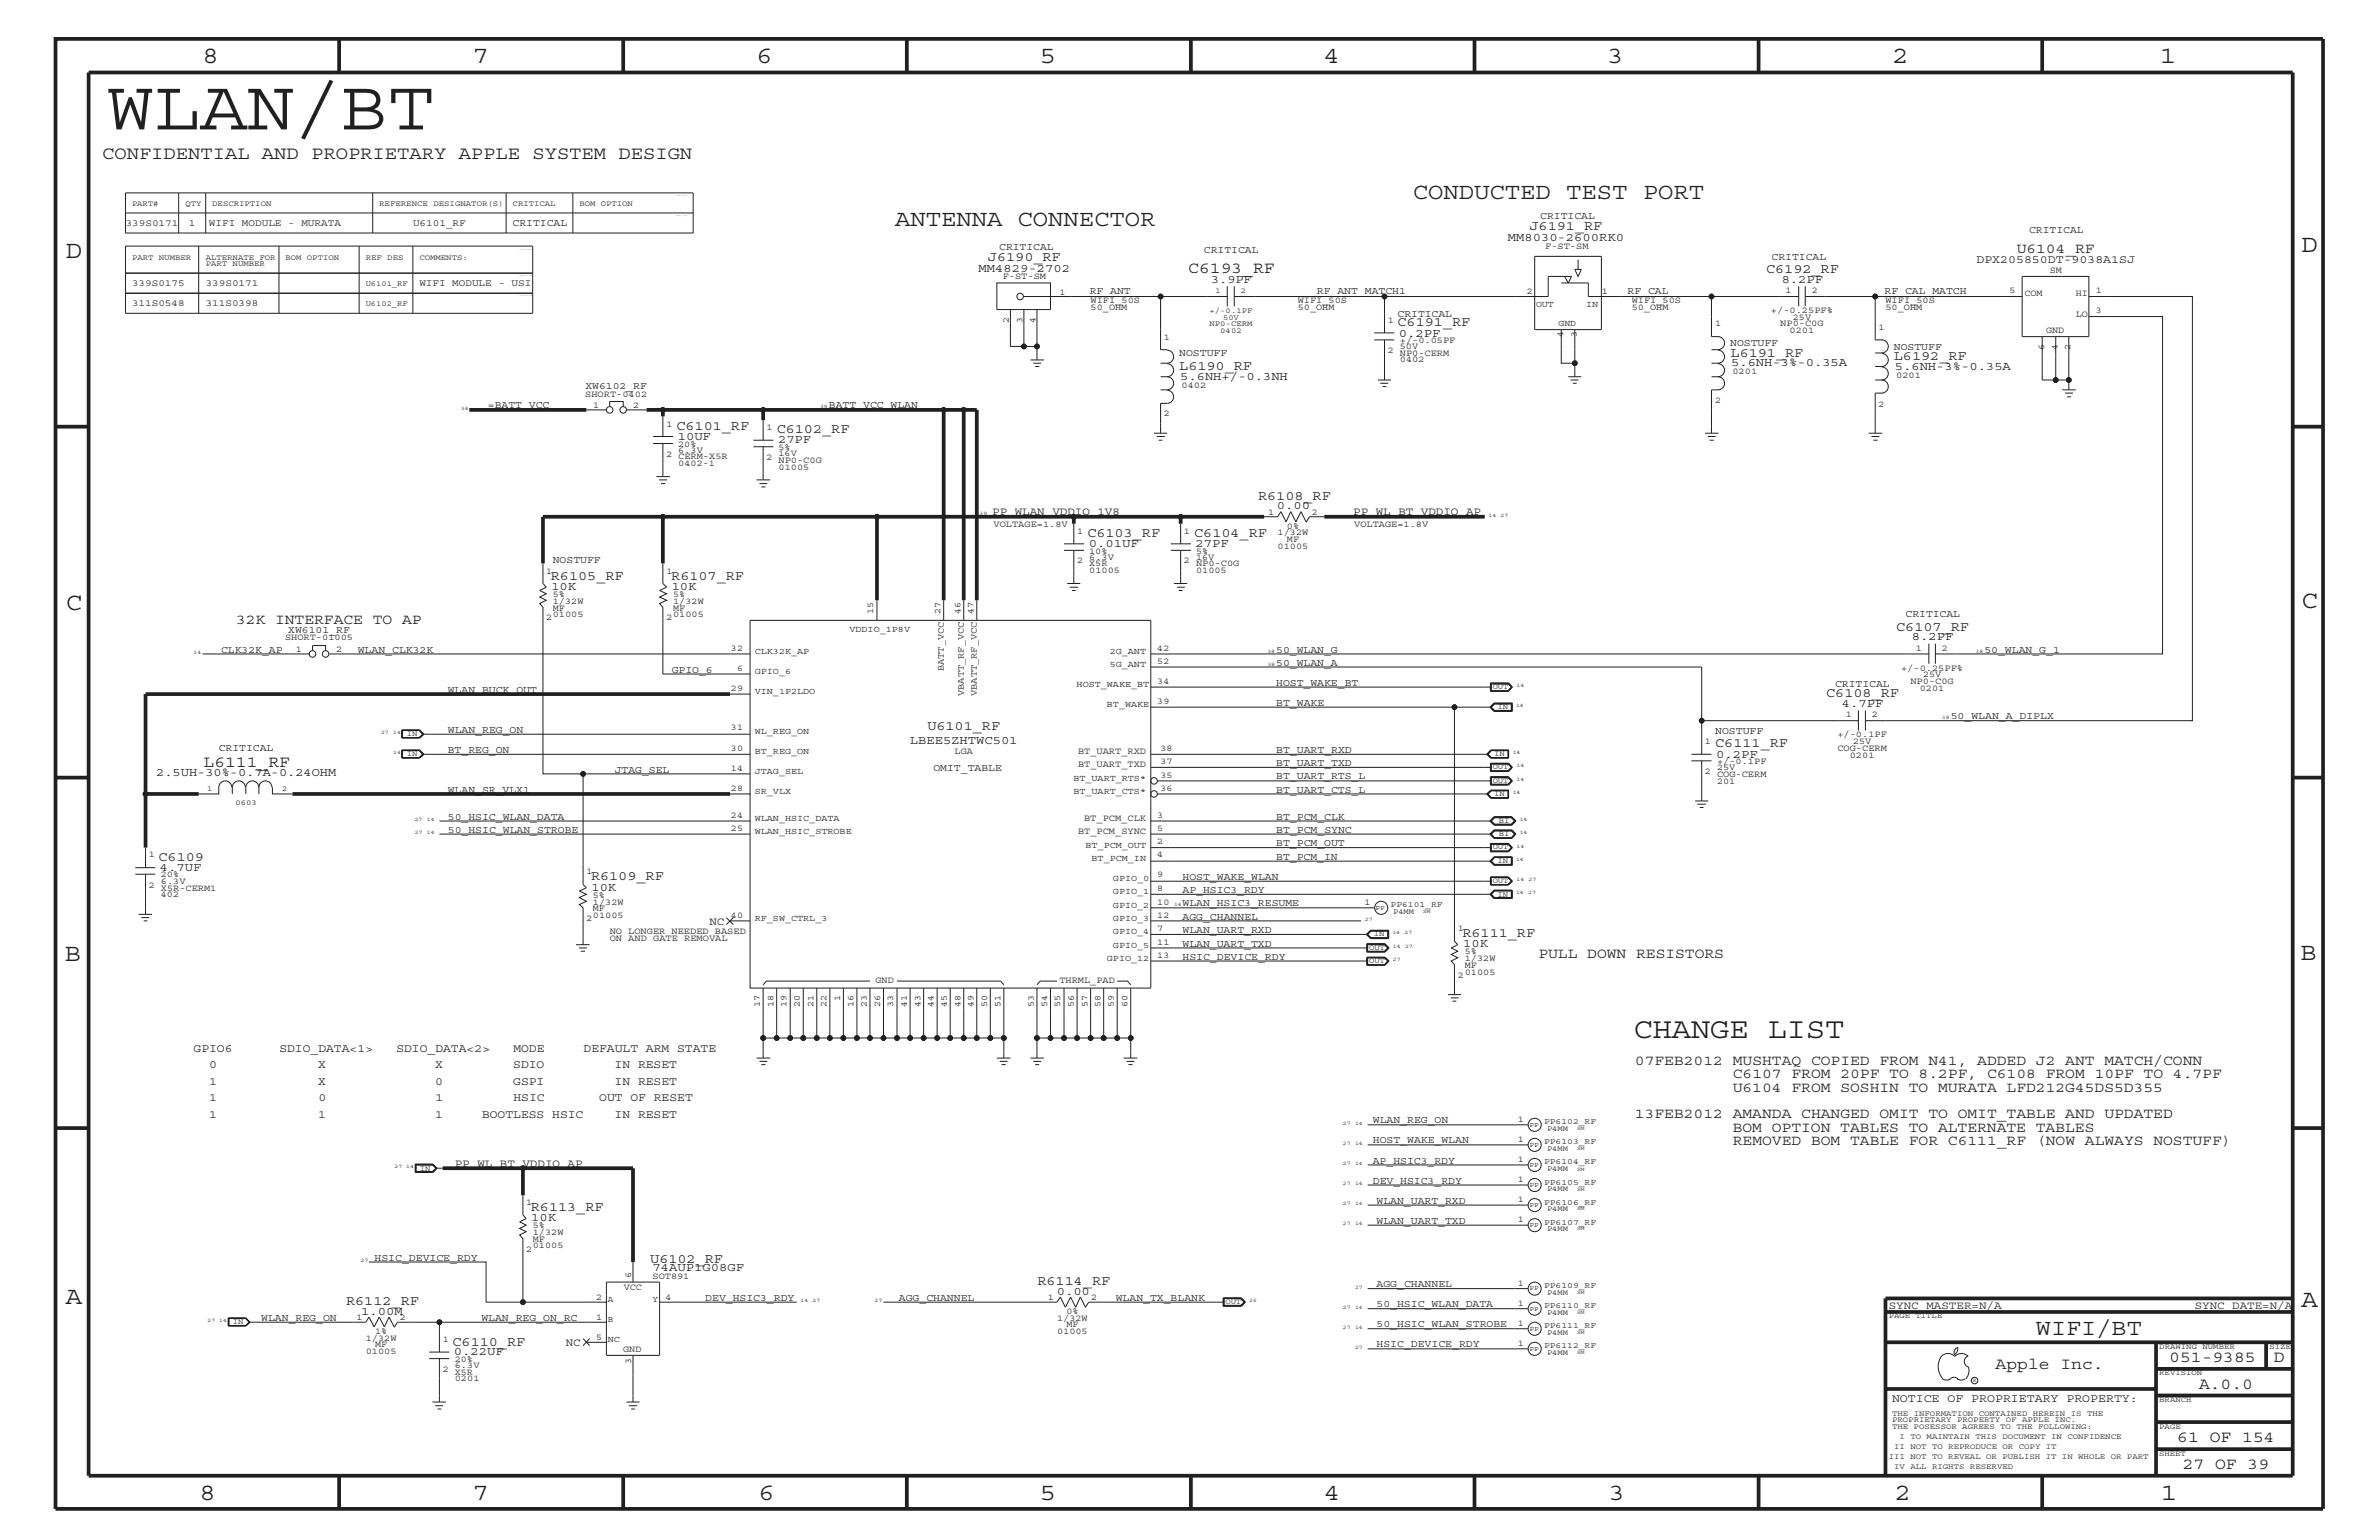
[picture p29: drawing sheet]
<svg xmlns="http://www.w3.org/2000/svg" width="432mm" height="279mm" viewBox="0 0 432 279" stroke-linecap="round" stroke-linejoin="round" font-family="sans-serif">
<defs><g id="words">
<text font-size="12.9" fill="#231f20" x="19.4" y="23.5">WLAN/BT</text>
<text font-size="5.2" fill="#231f20" x="296.5" y="188.4">CHANGE LIST</text>
<g font-size="4.5" fill="#231f20">
<text x="36.7" y="11.5">8</text>
<text x="85.8" y="11.5">7</text>
<text x="137.3" y="11.5">6</text>
<text x="188.7" y="11.5">5</text>
<text x="240.3" y="11.5">4</text>
<text x="291.7" y="11.5">3</text>
<text x="343.5" y="11.5">2</text>
<text x="392" y="11.5">1</text>
<text x="11.9" y="46.8">D</text>
<text x="417.8" y="45.7">D</text>
<text x="11.9" y="110.6">C</text>
<text x="417.7" y="110.4">C</text>
<text x="11.8" y="174.3">B</text>
<text x="417.6" y="174.2">B</text>
<text x="11.9" y="236.7">A</text>
<text x="417.7" y="237.1">A</text>
<text x="36.2" y="272.1">8</text>
<text x="85.8" y="272.1">7</text>
<text x="137.7" y="272.1">6</text>
<text x="188.7" y="272.1">5</text>
<text x="240.4" y="272.1">4</text>
<text x="292" y="272.1">3</text>
<text x="343.9" y="272.1">2</text>
<text x="392.2" y="272.1">1</text>
</g>
<g font-size="4.1" fill="#231f20">
<text x="162.5" y="41.1">ANTENNA CONNECTOR</text>
<text x="256.5" y="36.2">CONDUCTED TEST PORT</text>
<text x="369.5" y="242.3">WIFI/BT</text>
</g>
<text font-size="3.3" fill="#231f20" x="18.5" y="28.9">CONFIDENTIAL AND PROPRIETARY APPLE SYSTEM DESIGN</text>
<g font-size="3" fill="#231f20">
<text x="215.7" y="49.6">C6193_RF</text>
<text x="37" y="139.1">L6111_RF</text>
<text x="362.2" y="248.4">Apple Inc.</text>
<text x="393.7" y="247.1">051-9385</text>
<text x="399.2" y="252">A.0.0</text>
<text x="412.7" y="247.1">D</text>
<text x="395.2" y="261.6">61 OF 154</text>
<text x="396.2" y="266.6">27 OF 39</text>
</g>
<g font-size="2.6" fill="#231f20">
<text x="366.1" y="45.9">U6104_RF</text>
<text x="42.8" y="113.2">32K INTERFACE TO AP</text>
<text x="279.2" y="173.8">PULL DOWN RESISTORS</text>
<text x="296.8" y="193.2">07FEB2012 MUSHTAQ COPIED FROM N41, ADDED J2 ANT MATCH/CONN</text>
<text x="314.5" y="195.6">C6107 FROM 20PF TO 8.2PF, C6108 FROM 10PF TO 4.7PF</text>
<text x="296.8" y="202.9">13FEB2012 AMANDA CHANGED OMIT TO OMIT_TABLE AND UPDATED</text>
<text x="314.5" y="198.1">U6104 FROM SOSHIN TO MURATA LFD212G45DS5D355</text>
<text x="314.5" y="205.3">BOM OPTION TABLES TO ALTERNATE TABLES</text>
<text x="314.5" y="207.7">REMOVED BOM TABLE FOR C6111_RF (NOW ALWAYS NOSTUFF)</text>
</g>
<g font-size="2.5" fill="#231f20">
<text x="277.6" y="41.7">J6191_RF</text>
<text x="179.3" y="47.4">J6190_RF</text>
<text x="320.5" y="49.6">C6192_RF</text>
<text x="253.7" y="59.2">C6191_RF</text>
<text x="314.1" y="64.7">L6191_RF</text>
<text x="343.7" y="65.3">L6192_RF</text>
<text x="214" y="67.1">L6190_RF</text>
<text x="122.8" y="78">C6101_RF</text>
<text x="141" y="78.6">C6102_RF</text>
<text x="228.3" y="90.7">R6108_RF</text>
<text x="197.4" y="97.4">C6103_RF</text>
<text x="216.7" y="97.4">C6104_RF</text>
<text x="100" y="105.2">R6105_RF</text>
<text x="121.8" y="105.2">R6107_RF</text>
<text x="344.2" y="114.4">C6107_RF</text>
<text x="331.5" y="126.5">C6108_RF</text>
<text x="168.3" y="132.5">U6101_RF</text>
<text x="311.3" y="135.6">C6111_RF</text>
<text x="28.8" y="156.2">C6109</text>
<text x="107.3" y="159.7">R6109_RF</text>
<text x="265.4" y="170">R6111_RF</text>
<text x="96.4" y="219.7">R6113_RF</text>
<text x="118" y="229.2">U6102_RF</text>
<text x="188.3" y="233.2">R6114_RF</text>
<text x="62.8" y="236.8">R6112_RF</text>
<text x="82.1" y="244.1">C6110_RF</text>
</g>
<g font-size="2.2" fill="#231f20">
<text x="273.7" y="43.7">MM8030-2600RK0</text>
<text x="177.6" y="49.3">MM4829-2702</text>
<text x="219.8" y="51.3">3.9PF</text>
<text x="323.4" y="51.3">8.2PF</text>
<text x="253.9" y="61.1">0.2PF</text>
<text x="214.2" y="68.9">5.6NH+/-0.3NH</text>
<text x="314.2" y="66.5">5.6NH-3%-0.35A</text>
<text x="343.9" y="67.1">5.6NH-3%-0.35A</text>
<text x="123" y="79.9">10UF</text>
<text x="141.2" y="80.5">27PF</text>
<text x="231.8" y="92.4">0.00</text>
<text x="197.6" y="99.3">0.01UF</text>
<text x="217" y="99.3">27PF</text>
<text x="100.1" y="107">10K</text>
<text x="121.9" y="107">10K</text>
<text x="347" y="116.2">8.2PF</text>
<text x="334.3" y="128.3">4.7PF</text>
<text x="165.1" y="135">LBEE5ZHTWC501</text>
<text x="311.5" y="137.4">0.2PF</text>
<text x="28.4" y="140.8">2.5UH-30%-0.7A-0.24OHM</text>
<text x="29" y="158">4.7UF</text>
<text x="107.4" y="161.6">10K</text>
<text x="265.6" y="171.8">10K</text>
<text x="96.4" y="221.5">10K</text>
<text x="118.4" y="230.7">74AUP1G08GF</text>
<text x="65.6" y="238.5">1.00M</text>
<text x="191.8" y="234.9">0.00</text>
<text x="82.4" y="245.9">0.22UF</text>
</g>
<g font-size="2.1" fill="#231f20">
<text x="358.7" y="47.7">DPX205850DT-9038A1SJ</text>
<text x="35.1" y="190.8">GPIO6</text>
<text x="50.7" y="190.8">SDIO_DATA&lt;1&gt;</text>
<text x="71.9" y="190.8">SDIO_DATA&lt;2&gt;</text>
<text x="93.2" y="190.8">MODE</text>
<text x="105.9" y="190.8">DEFAULT ARM STATE</text>
<text x="38" y="193.7">0</text>
<text x="38" y="196.8">1</text>
<text x="57.8" y="193.7">X</text>
<text x="57.8" y="196.8">X</text>
<text x="79" y="193.7">X</text>
<text x="79" y="196.8">0</text>
<text x="93.2" y="193.7">SDIO</text>
<text x="93.2" y="196.8">GSPI</text>
<text x="111.6" y="193.7">IN RESET</text>
<text x="111.6" y="196.8">IN RESET</text>
<text x="38" y="202.9">1</text>
<text x="38" y="199.8">1</text>
<text x="57.8" y="202.9">1</text>
<text x="57.8" y="199.8">0</text>
<text x="79" y="202.9">1</text>
<text x="79" y="199.8">1</text>
<text x="87.5" y="202.9">BOOTLESS HSIC</text>
<text x="93.2" y="199.8">HSIC</text>
<text x="108.8" y="199.8">OUT OF RESET</text>
<text x="111.6" y="202.9">IN RESET</text>
<text x="343.4" y="254.4">NOTICE OF PROPRIETARY PROPERTY:</text>
</g>
<g font-size="2" fill="#231f20">
<text x="180.1" y="93.5">PP_WLAN_VDDIO_1V8</text>
<text x="245.6" y="93.5">PP_WL_BT_VDDIO_AP</text>
<text x="128.8" y="167.8">NC</text>
<text x="82.6" y="211.7">PP_WL_BT_VDDIO_AP</text>
<text x="342.8" y="237.4">SYNC_MASTER=N/A</text>
<text x="398.4" y="237.4">SYNC_DATE=N/A</text>
<text x="102.7" y="244.1">NC</text>
</g>
<g font-size="1.9" fill="#231f20">
<text x="93" y="41">CRITICAL</text>
<text x="279.6" y="39.8">CRITICAL</text>
<text x="181.4" y="45.3">CRITICAL</text>
<text x="218.5" y="45.9">CRITICAL</text>
<text x="321.6" y="47.1">CRITICAL</text>
<text x="368.3" y="42.3">CRITICAL</text>
<text x="197.8" y="53.4">RF_ANT</text>
<text x="239" y="53.4">RF_ANT_MATCH1</text>
<text x="295.4" y="53.4">RF_CAL</text>
<text x="342.1" y="53.4">RF_CAL_MATCH</text>
<text x="253.7" y="57.4">CRITICAL</text>
<text x="214" y="64.6">NOSTUFF</text>
<text x="314" y="62.9">NOSTUFF</text>
<text x="343.7" y="63.4">NOSTUFF</text>
<text x="106.3" y="70.6">XW6102_RF</text>
<text x="88.6" y="74.1">=BATT_VCC</text>
<text x="150.5" y="74.1">BATT_VCC_WLAN</text>
<text x="100.3" y="102.2">NOSTUFF</text>
<text x="345.9" y="112">CRITICAL</text>
<text x="40.1" y="118.4">CLK32K_AP</text>
<text x="52.3" y="114.8">XW6101_RF</text>
<text x="64.9" y="118.4">WLAN_CLK32K</text>
<text x="231.6" y="118.4">50_WLAN_G</text>
<text x="360.2" y="118.4">50_WLAN_G_1</text>
<text x="81.3" y="125.7">WLAN_BUCK_OUT</text>
<text x="121.9" y="122">GPIO_6</text>
<text x="231.6" y="124.4">HOST_WAKE_BT</text>
<text x="231.6" y="120.8">50_WLAN_A</text>
<text x="333.1" y="124.7">CRITICAL</text>
<text x="231.6" y="128">BT_WAKE</text>
<text x="354.1" y="130.5">50_WLAN_A_DIPLX</text>
<text x="39.7" y="136.2">CRITICAL</text>
<text x="81.3" y="133">WLAN_REG_ON</text>
<text x="81.3" y="136.6">BT_REG_ON</text>
<text x="231.6" y="136.6">BT_UART_RXD</text>
<text x="311.3" y="133.2">NOSTUFF</text>
<text x="81.3" y="143.9">WLAN_SR_VLX1</text>
<text x="111.6" y="140.2">JTAG_SEL</text>
<text x="169.4" y="139.8">OMIT_TABLE</text>
<text x="231.6" y="141.4">BT_UART_RTS_L</text>
<text x="231.6" y="143.9">BT_UART_CTS_L</text>
<text x="231.6" y="139">BT_UART_TXD</text>
<text x="81.3" y="148.7">50_HSIC_WLAN_DATA</text>
<text x="231.6" y="148.7">BT_PCM_CLK</text>
<text x="81.3" y="151.1">50_HSIC_WLAN_STROBE</text>
<text x="231.6" y="156">BT_PCM_IN</text>
<text x="231.6" y="151.1">BT_PCM_SYNC</text>
<text x="231.6" y="153.5">BT_PCM_OUT</text>
<text x="214.6" y="162">AP_HSIC3_RDY</text>
<text x="214.6" y="159.6">HOST_WAKE_WLAN</text>
<text x="214.6" y="164.5">WLAN_HSIC3_RESUME</text>
<text x="214.6" y="166.9">AGG_CHANNEL</text>
<text x="214.6" y="169.3">WLAN_UART_RXD</text>
<text x="214.6" y="171.7">WLAN_UART_TXD</text>
<text x="214.6" y="174.2">HSIC_DEVICE_RDY</text>
<text x="249.2" y="203.8">WLAN_REG_ON</text>
<text x="249.2" y="207.5">HOST_WAKE_WLAN</text>
<text x="249.2" y="211.1">AP_HSIC3_RDY</text>
<text x="249.2" y="214.7">DEV_HSIC3_RDY</text>
<text x="249.9" y="218.4">WLAN_UART_RXD</text>
<text x="249.9" y="222">WLAN_UART_TXD</text>
<text x="68" y="228.7">HSIC_DEVICE_RDY</text>
<text x="249.9" y="233.5">AGG_CHANNEL</text>
<text x="47.4" y="239.6">WLAN_REG_ON</text>
<text x="87.4" y="239.6">WLAN_REG_ON_RC</text>
<text x="128" y="236">DEV_HSIC3_RDY</text>
<text x="163.2" y="236">AGG_CHANNEL</text>
<text x="202.5" y="236">WLAN_TX_BLANK</text>
<text x="249.9" y="237.2">50_HSIC_WLAN_DATA</text>
<text x="249.9" y="244.5">HSIC_DEVICE_RDY</text>
<text x="249.9" y="240.8">50_HSIC_WLAN_STROBE</text>
</g>
<g font-size="1.8" fill="#231f20">
<text x="22.8" y="41">339S0171</text>
<text x="34.3" y="41">1</text>
<text x="37.9" y="41">WIFI MODULE - MURATA</text>
<text x="75" y="41">U6101_RF</text>
<text x="24" y="51.9">339S0175</text>
<text x="37.3" y="51.9">339S0171</text>
<text x="76.1" y="51.9">WIFI MODULE - USI</text>
<text x="24" y="55.6">311S0548</text>
<text x="37.3" y="55.6">311S0398</text>
</g>
<g font-size="1.7" fill="#231f20">
<text x="280.5" y="45.2">F-ST-SM</text>
<text x="182" y="50.7">F-ST-SM</text>
<text x="192.3" y="53.5">1</text>
<text x="277.1" y="53.3">2</text>
<text x="290.7" y="53.3">1</text>
<text x="324.1" y="53.2">1</text>
<text x="328.8" y="53.2">2</text>
<text x="364.7" y="53.2">5</text>
<text x="367.5" y="53.8">COM</text>
<text x="372" y="49.6">SM</text>
<text x="376.8" y="53.8">HI</text>
<text x="380.4" y="53.2">1</text>
<text x="183.1" y="58.5" transform="rotate(-90 183.1 58.5)">2</text>
<text x="185.6" y="58.5" transform="rotate(-90 185.6 58.5)">3</text>
<text x="188" y="58.5" transform="rotate(-90 188 58.5)">4</text>
<text x="198" y="56.2">50_OHM</text>
<text x="198" y="55">WIFI_50S</text>
<text x="235.5" y="56.2">50_OHM</text>
<text x="235.5" y="55">WIFI_50S</text>
<text x="251.9" y="58.6">1</text>
<text x="296.2" y="56.2">50_OHM</text>
<text x="296.2" y="55">WIFI_50S</text>
<text x="311.3" y="59.2">1</text>
<text x="321.4" y="56.8">+/-0.25PF%</text>
<text x="323.1" y="59.2">NP0-C0G</text>
<text x="325.4" y="58">25V</text>
<text x="341" y="59.8">1</text>
<text x="342.2" y="55">WIFI_50S</text>
<text x="342.2" y="56.2">50_OHM</text>
<text x="376.8" y="57.4">LO</text>
<text x="380.4" y="56.8">3</text>
<text x="211.2" y="61.7">1</text>
<text x="251.9" y="64">2</text>
<text x="254.1" y="63.4">50V</text>
<text x="254.1" y="65.7">0402</text>
<text x="254.1" y="64.5">NP0-CERM</text>
<text x="254.1" y="62.3">+/-0.05PF</text>
<text x="283.7" y="61.1" transform="rotate(-90 283.7 61.1)">4</text>
<text x="286.2" y="61.1" transform="rotate(-90 286.2 61.1)">3</text>
<text x="324.8" y="60.4">0201</text>
<text x="371" y="63.5" transform="rotate(-90 371 63.5)">6</text>
<text x="371.4" y="60.5">GND</text>
<text x="373.5" y="63.5" transform="rotate(-90 373.5 63.5)">4</text>
<text x="375.8" y="63.5" transform="rotate(-90 375.8 63.5)">2</text>
<text x="106.2" y="72">SHORT-0402</text>
<text x="214.5" y="70.4">0402</text>
<text x="314.5" y="67.9">0201</text>
<text x="344.2" y="68.5">0201</text>
<text x="107.7" y="74">1</text>
<text x="114.9" y="74">2</text>
<text x="121" y="77.4">1</text>
<text x="211.2" y="75.6">2</text>
<text x="311.3" y="73.2">2</text>
<text x="341" y="73.8">2</text>
<text x="121" y="82.8">2</text>
<text x="123.1" y="82.2">6.3V</text>
<text x="123.1" y="81.1">20%</text>
<text x="123.1" y="83.3">CERM-X5R</text>
<text x="139.1" y="78">1</text>
<text x="139.1" y="83.5">2 NP0-C0G</text>
<text x="141.3" y="82.7">16V</text>
<text x="141.3" y="81.6">5%</text>
<text x="123.1" y="84.5">0402-1</text>
<text x="141.3" y="85.2">01005</text>
<text x="180.3" y="95.6">VOLTAGE=1.8V</text>
<text x="230.2" y="93.4">1</text>
<text x="233.6" y="96">0%</text>
<text x="238.1" y="93.4">2</text>
<text x="245.8" y="95.6">VOLTAGE=1.8V</text>
<text x="195.5" y="96.8">1</text>
<text x="197.7" y="101.5">6.3V</text>
<text x="197.7" y="100.4">10%</text>
<text x="214.9" y="96.8">1</text>
<text x="217.1" y="101.5">16V</text>
<text x="217.1" y="100.4">5%</text>
<text x="231.9" y="97.1">1/32W</text>
<text x="231.9" y="99.6">01005</text>
<text x="233.6" y="98.4">MF</text>
<text x="99.1" y="104.1">1</text>
<text x="121" y="104.1">1</text>
<text x="195.5" y="102.2">2</text>
<text x="197.7" y="104">01005</text>
<text x="197.7" y="102.7">X5R</text>
<text x="214.9" y="102.2">2</text>
<text x="217.1" y="102.7">NP0-C0G</text>
<text x="217.1" y="104">01005</text>
<text x="99.1" y="112.6">2</text>
<text x="100.3" y="109.5">1/32W</text>
<text x="100.3" y="112">01005</text>
<text x="100.3" y="108.3">5%</text>
<text x="100.3" y="110.8">MF</text>
<text x="121" y="112.6">2</text>
<text x="122.2" y="108.3">5%</text>
<text x="122.2" y="110.8">MF</text>
<text x="122.2" y="109.5">1/32W</text>
<text x="122.2" y="112">01005</text>
<text x="158.5" y="111.4" transform="rotate(-90 158.5 111.4)">15</text>
<text x="170.7" y="111.4" transform="rotate(-90 170.7 111.4)">27</text>
<text x="174.3" y="111.4" transform="rotate(-90 174.3 111.4)">46</text>
<text x="176.7" y="111.4" transform="rotate(-90 176.7 111.4)">47</text>
<text x="51.7" y="116.2">SHORT-01005</text>
<text x="53.7" y="118.2">1</text>
<text x="61" y="118.2">2</text>
<text x="132.7" y="118.1">32</text>
<text x="210.1" y="118.1">42</text>
<text x="347.7" y="118.1">1</text>
<text x="352.5" y="118.1">2</text>
<text x="132.7" y="125.3">29</text>
<text x="133.8" y="121.7">6</text>
<text x="171.3" y="121.8" transform="rotate(-90 171.3 121.8)">BATT_VCC</text>
<text x="210.1" y="120.4">52</text>
<text x="210.1" y="124.1">34</text>
<text x="345.1" y="121.7">+/-0.25PF%</text>
<text x="346.8" y="124.1">NP0-C0G</text>
<text x="348.4" y="125.3">0201</text>
<text x="349" y="122.9">25V</text>
<text x="174.9" y="126.3" transform="rotate(-90 174.9 126.3)">VBATT_RF_VCC</text>
<text x="177.3" y="126.3" transform="rotate(-90 177.3 126.3)">VBATT_RF_VCC</text>
<text x="210.1" y="127.7">39</text>
<text x="335" y="130.2">1</text>
<text x="339.8" y="130.2">2</text>
<text x="132.7" y="136.2">30</text>
<text x="132.7" y="132.5">31</text>
<text x="173.3" y="136.8">LGA</text>
<text x="195.7" y="136.8">BT_UART_RXD</text>
<text x="210.7" y="136.2">38</text>
<text x="309.5" y="135">1</text>
<text x="333.5" y="133.8">+/-0.1PF</text>
<text x="333.5" y="136.2">COG-CERM</text>
<text x="335.7" y="137.4">0201</text>
<text x="336.3" y="135">25V</text>
<text x="132.7" y="139.8">14</text>
<text x="132.7" y="143.5">28</text>
<text x="195.7" y="139.2">BT_UART_TXD</text>
<text x="210.7" y="143.5">36</text>
<text x="210.7" y="141.1">35</text>
<text x="210.7" y="138.6">37</text>
<text x="309.5" y="140.4">2</text>
<text x="311.7" y="138.6">+/-0.1PF</text>
<text x="311.7" y="140.9">COG-CERM</text>
<text x="311.7" y="139.7">25V</text>
<text x="311.7" y="142.2">201</text>
<text x="132.7" y="148.4">24</text>
<text x="196.8" y="149">BT_PCM_CLK</text>
<text x="210.1" y="148.4">3</text>
<text x="27" y="155.6">1</text>
<text x="132.7" y="150.7">25</text>
<text x="195.7" y="151.3">BT_PCM_SYNC</text>
<text x="210.1" y="155.6">4</text>
<text x="210.1" y="153.2">2</text>
<text x="210.1" y="150.7">5</text>
<text x="27" y="161.1">2</text>
<text x="29.2" y="160.3">6.3V</text>
<text x="29.2" y="159.2">20%</text>
<text x="29.2" y="161.6">X5R-CERM1</text>
<text x="106.4" y="158.6">1</text>
<text x="210.1" y="159.2">9</text>
<text x="210.1" y="161.7">8</text>
<text x="29.2" y="162.8">402</text>
<text x="106.4" y="167.1">2</text>
<text x="107.6" y="162.8">5%</text>
<text x="107.6" y="165.3">MF</text>
<text x="107.6" y="164.1">1/32W</text>
<text x="107.6" y="166.5">01005</text>
<text x="132.7" y="166.5">40</text>
<text x="210.1" y="164.1">10</text>
<text x="210.1" y="166.5">12</text>
<text x="247.6" y="164.2">1</text>
<text x="110.7" y="169.5">NO LONGER NEEDED BASED</text>
<text x="110.7" y="170.7">ON AND GATE REMOVAL</text>
<text x="210.1" y="173.8">13</text>
<text x="210.1" y="168.9">7</text>
<text x="210.1" y="171.4">11</text>
<text x="264.6" y="168.9">1</text>
<text x="265.9" y="173.2">5%</text>
<text x="158.9" y="178.4">GND</text>
<text x="192.3" y="178.4">THRML_PAD</text>
<text x="264.6" y="177.4">2</text>
<text x="265.9" y="174.4">1/32W</text>
<text x="265.9" y="176.8">01005</text>
<text x="265.9" y="175.6">MF</text>
<text x="137.9" y="182.7" transform="rotate(-90 137.9 182.7)">17</text>
<text x="140.4" y="182.7" transform="rotate(-90 140.4 182.7)">18</text>
<text x="142.7" y="182.7" transform="rotate(-90 142.7 182.7)">19</text>
<text x="145.2" y="182.7" transform="rotate(-90 145.2 182.7)">20</text>
<text x="147.7" y="182.7" transform="rotate(-90 147.7 182.7)">21</text>
<text x="150" y="182.7" transform="rotate(-90 150 182.7)">22</text>
<text x="152.5" y="181.6" transform="rotate(-90 152.5 181.6)">1</text>
<text x="154.9" y="182.7" transform="rotate(-90 154.9 182.7)">16</text>
<text x="157.3" y="182.7" transform="rotate(-90 157.3 182.7)">23</text>
<text x="159.8" y="182.7" transform="rotate(-90 159.8 182.7)">26</text>
<text x="162.1" y="182.7" transform="rotate(-90 162.1 182.7)">33</text>
<text x="164.6" y="182.7" transform="rotate(-90 164.6 182.7)">41</text>
<text x="167" y="182.7" transform="rotate(-90 167 182.7)">43</text>
<text x="169.4" y="182.7" transform="rotate(-90 169.4 182.7)">44</text>
<text x="171.9" y="182.7" transform="rotate(-90 171.9 182.7)">45</text>
<text x="174.3" y="182.7" transform="rotate(-90 174.3 182.7)">48</text>
<text x="176.7" y="182.7" transform="rotate(-90 176.7 182.7)">49</text>
<text x="179.2" y="182.7" transform="rotate(-90 179.2 182.7)">50</text>
<text x="181.6" y="182.7" transform="rotate(-90 181.6 182.7)">51</text>
<text x="187.6" y="182.7" transform="rotate(-90 187.6 182.7)">53</text>
<text x="190.1" y="182.7" transform="rotate(-90 190.1 182.7)">54</text>
<text x="192.4" y="182.7" transform="rotate(-90 192.4 182.7)">55</text>
<text x="194.9" y="182.7" transform="rotate(-90 194.9 182.7)">56</text>
<text x="197.4" y="182.7" transform="rotate(-90 197.4 182.7)">57</text>
<text x="199.7" y="182.7" transform="rotate(-90 199.7 182.7)">58</text>
<text x="202.2" y="182.7" transform="rotate(-90 202.2 182.7)">59</text>
<text x="204.6" y="182.7" transform="rotate(-90 204.6 182.7)">60</text>
<text x="275.5" y="203.6">1</text>
<text x="275.5" y="207.2">1</text>
<text x="275.5" y="210.8">1</text>
<text x="275.5" y="214.5">1</text>
<text x="95.5" y="218.6">1</text>
<text x="275.5" y="218.1">1</text>
<text x="275.5" y="221.8">1</text>
<text x="95.5" y="227.1">2</text>
<text x="96.7" y="222.9">5%</text>
<text x="96.7" y="225.3">MF</text>
<text x="96.7" y="224.1">1/32W</text>
<text x="96.7" y="226.5">01005</text>
<text x="114.6" y="231.8" transform="rotate(-90 114.6 231.8)">6</text>
<text x="118.4" y="232">SOT891</text>
<text x="275.5" y="233.3">1</text>
<text x="64.7" y="239.5">1</text>
<text x="72.6" y="239.5">2</text>
<text x="108.2" y="235.8">2</text>
<text x="108.2" y="239.5">1</text>
<text x="113.2" y="234">VCC</text>
<text x="120.8" y="235.8">4</text>
<text x="190.2" y="235.8">1</text>
<text x="191.9" y="239.6">1/32W</text>
<text x="193.5" y="238.4">0%</text>
<text x="198" y="235.8">2</text>
<text x="275.5" y="236.9">1</text>
<text x="66.4" y="243.3">1/32W</text>
<text x="66.4" y="245.6">01005</text>
<text x="68.1" y="242">1%</text>
<text x="68.1" y="244.5">MF</text>
<text x="80.3" y="243.5">1</text>
<text x="108.2" y="243.1">5</text>
<text x="113.1" y="245.3">GND</text>
<text x="191.9" y="242">01005</text>
<text x="193.5" y="240.8">MF</text>
<text x="275.5" y="240.6">1</text>
<text x="275.5" y="244.2">1</text>
<text x="80.3" y="248.9">2</text>
<text x="82.5" y="248.2">6.3V</text>
<text x="82.5" y="250.6">0201</text>
<text x="82.6" y="247.1">20%</text>
<text x="82.6" y="249.5">X5R</text>
<text x="114.6" y="247.5" transform="rotate(-90 114.6 247.5)">3</text>
</g>
<g font-size="1.6" fill="#231f20">
<text x="278.8" y="55.7">OUT</text>
<text x="282.9" y="59.1">GND</text>
<text x="287.9" y="55.7">IN</text>
<text x="137" y="118.6">CLK32K_AP</text>
<text x="154.2" y="114.7">VDDIO_1P8V</text>
<text x="201.4" y="118.6">2G_ANT</text>
<text x="137" y="125.9">VIN_1P2LDO</text>
<text x="137" y="122.3">GPIO_6</text>
<text x="195.4" y="124.7">HOST_WAKE_BT</text>
<text x="201.4" y="121">5G_ANT</text>
<text x="200.9" y="128.3">BT_WAKE</text>
<text x="137" y="136.8">BT_REG_ON</text>
<text x="137" y="133.2">WL_REG_ON</text>
<text x="137" y="140.4">JTAG_SEL</text>
<text x="194.8" y="141.7">BT_UART_RTS*</text>
<text x="137" y="149">WLAN_HSIC_DATA</text>
<text x="137" y="144">SR_VLX</text>
<text x="194.8" y="144">BT_UART_CTS*</text>
<text x="137" y="151.3">WLAN_HSIC_STROBE</text>
<text x="197" y="153.8">BT_PCM_OUT</text>
<text x="198.1" y="156.2">BT_PCM_IN</text>
<text x="202" y="159.9">GPIO_0</text>
<text x="137" y="167.1">RF_SW_CTRL_3</text>
<text x="202" y="162.2">GPIO_1</text>
<text x="202" y="164.7">GPIO_2</text>
<text x="202" y="167.1">GPIO_3</text>
<text x="202" y="169.5">GPIO_4</text>
<text x="202" y="172">GPIO_5</text>
<text x="200.9" y="174.4">GPIO_12</text>
<text x="110.3" y="236.2">A</text>
<text x="110.3" y="239.9">B</text>
<text x="118.4" y="236.2">Y</text>
<text x="110.3" y="243.5">NC</text>
</g>
<g font-size="1.5" fill="#231f20">
<text x="252.4" y="164.5">PP6101_RF</text>
<text x="280.2" y="204">PP6102_RF</text>
<text x="280.2" y="207.6">PP6103_RF</text>
<text x="280.2" y="211.3">PP6104_RF</text>
<text x="280.2" y="214.9">PP6105_RF</text>
<text x="280.2" y="218.6">PP6106_RF</text>
<text x="280.2" y="222.2">PP6107_RF</text>
<text x="280.2" y="233.7">PP6109_RF</text>
<text x="280.2" y="237.3">PP6110_RF</text>
<text x="280.2" y="240.9">PP6111_RF</text>
<text x="280.2" y="244.5">PP6112_RF</text>
</g>
<g font-size="1.4" fill="#231f20">
<text x="24" y="37.4">PART#</text>
<text x="33.7" y="37.4">QTY</text>
<text x="38.5" y="37.4">DESCRIPTION</text>
<text x="68.8" y="37.4">REFERENCE DESIGNATOR(S)</text>
<text x="93" y="37.4">CRITICAL</text>
<text x="105.2" y="37.4">BOM OPTION</text>
<text x="24" y="47.1">PART NUMBER</text>
<text x="37.3" y="47.1">ALTERNATE FOR</text>
<text x="51.8" y="47.1">BOM OPTION</text>
<text x="66.4" y="47.1">REF DES</text>
<text x="76.1" y="47.1">COMMENTS:</text>
<text x="37.3" y="48.3">PART NUMBER</text>
<text x="66.4" y="51.9">U6101_RF</text>
<text x="220.6" y="53.2">1</text>
<text x="225.2" y="53.2">2</text>
<text x="66.4" y="55.6">U6102_RF</text>
<text x="219.5" y="59.2">NP0-CERM</text>
<text x="219.5" y="56.8">+/-0.1PF</text>
<text x="222" y="58">50V</text>
<text x="221.5" y="60.4">0402</text>
<text x="270.9" y="125.1">OUT</text>
<text x="271.8" y="128.7">IN</text>
<text x="73.8" y="137.2">IN</text>
<text x="73.8" y="133.5">IN</text>
<text x="271.2" y="137.2">IN</text>
<text x="37.6" y="143.5">1</text>
<text x="51.2" y="143.5">2</text>
<text x="270.9" y="142">OUT</text>
<text x="270.9" y="139.6">OUT</text>
<text x="42.8" y="146">0603</text>
<text x="271.2" y="144.5">IN</text>
<text x="272" y="149.3">BI</text>
<text x="270.9" y="154.1">OUT</text>
<text x="272" y="151.8">BI</text>
<text x="270.9" y="160.2">OUT</text>
<text x="271.8" y="156.6">IN</text>
<text x="252.9" y="165.8">P4MM</text>
<text x="271.8" y="162.7">IN</text>
<text x="248.5" y="172.3">OUT</text>
<text x="249.3" y="169.9">IN</text>
<text x="248.5" y="174.8">OUT</text>
<text x="280.8" y="205.2">P4MM</text>
<text x="280.8" y="208.8">P4MM</text>
<text x="76.2" y="212.4">IN</text>
<text x="280.8" y="212.5">P4MM</text>
<text x="280.8" y="216.1">P4MM</text>
<text x="280.8" y="219.7">P4MM</text>
<text x="280.8" y="223.4">P4MM</text>
<text x="222.4" y="236.6">OUT</text>
<text x="280.8" y="234.9">P4MM</text>
<text x="280.8" y="238.5">P4MM</text>
<text x="342.8" y="239.2">PAGE TITLE</text>
<text x="42.2" y="240.2">IN</text>
<text x="280.8" y="242.2">P4MM</text>
<text x="280.8" y="245.8">P4MM</text>
<text x="391.9" y="244.7">DRAWING NUMBER</text>
<text x="411.9" y="244.7">SIZE</text>
<text x="391.9" y="249.5">REVISION</text>
<text x="343.4" y="256.8">THE INFORMATION CONTAINED HEREIN IS THE</text>
<text x="391.9" y="254.4">BRANCH</text>
<text x="343.4" y="258">PROPRIETARY PROPERTY OF APPLE INC.</text>
<text x="343.4" y="259.3">THE POSESSOR AGREES TO THE FOLLOWING:</text>
<text x="343.8" y="262.9">II NOT TO REPRODUCE OR COPY IT</text>
<text x="344.8" y="261.1">I TO MAINTAIN THIS DOCUMENT IN CONFIDENCE</text>
<text x="391.9" y="259.3">PAGE</text>
<text x="342.8" y="264.7">III NOT TO REVEAL OR PUBLISH IT IN WHOLE OR PART</text>
<text x="343.8" y="266.6">IV ALL RIGHTS RESERVED</text>
<text x="391.9" y="264.1">SHEET</text>
</g>
<g font-size="1.3" fill="#231f20">
<text x="249.7" y="165">PP</text>
<text x="277.6" y="204.4">PP</text>
<text x="277.6" y="208.1">PP</text>
<text x="277.6" y="211.7">PP</text>
<text x="277.6" y="215.3">PP</text>
<text x="277.6" y="219">PP</text>
<text x="277.6" y="222.6">PP</text>
<text x="277.6" y="234.1">PP</text>
<text x="277.6" y="237.8">PP</text>
<text x="277.6" y="241.4">PP</text>
<text x="277.6" y="245.1">PP</text>
</g>
<g font-size="1" fill="#231f20">
<text x="83.6" y="74.4">34</text>
<text x="148.8" y="74.1">39</text>
<text x="177.8" y="93.5">39</text>
<text x="270.2" y="93.8">14</text>
<text x="272.4" y="93.8">27</text>
<text x="35.1" y="118.6">14</text>
<text x="230" y="118.4">38</text>
<text x="358.6" y="118.4">38</text>
<text x="230" y="120.8">38</text>
<text x="275.3" y="124.7">14</text>
<text x="275.2" y="128.3">14</text>
<text x="352.5" y="130.5">38</text>
<text x="69.2" y="133.2">27</text>
<text x="71.4" y="136.8">14</text>
<text x="71.4" y="133.2">14</text>
<text x="274.6" y="136.9">14</text>
<text x="275.3" y="141.7">14</text>
<text x="275.3" y="139.2">14</text>
<text x="75.3" y="149">27</text>
<text x="77.5" y="149">14</text>
<text x="274.6" y="144">14</text>
<text x="275.8" y="149">14</text>
<text x="75.3" y="151.3">27</text>
<text x="77.5" y="151.3">14</text>
<text x="275.3" y="153.8">14</text>
<text x="275.8" y="151.3">14</text>
<text x="275.2" y="156.2">14</text>
<text x="275.3" y="159.9">14</text>
<text x="277.5" y="159.9">27</text>
<text x="213.1" y="164.5">14</text>
<text x="247.7" y="167.1">27</text>
<text x="258.3" y="165.6">SM</text>
<text x="275.2" y="162.3">14</text>
<text x="277.4" y="162.3">27</text>
<text x="252.7" y="169.5">14</text>
<text x="252.8" y="172">14</text>
<text x="254.9" y="169.5">27</text>
<text x="255" y="172">27</text>
<text x="252.8" y="174.4">27</text>
<text x="243.8" y="204.1">27</text>
<text x="243.8" y="207.7">27</text>
<text x="246" y="204.1">14</text>
<text x="246" y="207.7">14</text>
<text x="286.3" y="205.1">SM</text>
<text x="286.3" y="208.7">SM</text>
<text x="71.6" y="211.9">27 14</text>
<text x="243.8" y="211.4">27</text>
<text x="243.8" y="215">27</text>
<text x="246" y="211.4">14</text>
<text x="246" y="215">14</text>
<text x="286.3" y="212.4">SM</text>
<text x="243.8" y="218.6">27</text>
<text x="246" y="218.6">14</text>
<text x="286.3" y="216">SM</text>
<text x="286.3" y="219.6">SM</text>
<text x="243.8" y="222.3">27</text>
<text x="246" y="222.3">14</text>
<text x="286.3" y="223.2">SM</text>
<text x="65.4" y="229">27</text>
<text x="246" y="233.8">27</text>
<text x="37.7" y="239.9">27 14</text>
<text x="145.3" y="236.2">14</text>
<text x="147.5" y="236.2">27</text>
<text x="158.8" y="236.2">27</text>
<text x="226.7" y="236.2">26</text>
<text x="243.8" y="237.4">27</text>
<text x="246" y="237.4">14</text>
<text x="286.3" y="234.7">SM</text>
<text x="286.3" y="238.4">SM</text>
<text x="243.8" y="241.1">27</text>
<text x="246" y="244.7">27</text>
<text x="246" y="241.1">14</text>
<text x="286.3" y="242">SM</text>
<text x="286.3" y="245.6">SM</text>
<text x="358.1" y="250.7">R</text>
</g>
</g></defs>
<g fill="none" stroke="#231f20" stroke-width=".18">
<path d="M22.8 35h103v7.3h-103zM22.8 38.6h103M32.4 35v7.3M37.3 35v7.3M67.6 35v7.3M91.9 35v7.3M104 35v7.3M22.8 44.6h73.9v12.2h-73.9zM22.8 49.6h73.9M22.8 53.2h73.9M36.1 44.6v12.2M50.6 44.6v12.2"/>
<path d="M65.2 44.6v12.2M74.9 44.6v12.2M180.9 51.3h9.8v4.9h-9.8zM183.4 56.2v6.7h2.4M185.8 56.2v6.7h2.4v-6.7M185.8 53.8h24.9M222.8 53.8h-12.1v9.6h1.1M222.8 51.9v3.7M224 51.9v3.7M224 53.8h27.3v6.6M278.6 46.5h12.1v13.3h-12.1zM283.4 59.8v6.1h2.4v-6.1"/>
<path d="M283.4 51.3h4.9v2.5h22.3M284 50.2l.6 1.1 .6-1.1h-4.2v3.6h-29.7M285.8 48.9h1.2l-.6 1.3zM286.4 47.1v1.8M326.5 53.8h-15.9v7.3h1.3M326.5 51.9v3.7M327.7 51.9v3.7M327.7 53.8h12.7M367 53.8h-26.6v7.9h1.2M367 50.2h12.1v10.9h-12.1zM379.1 57.4h13.4v61.2h-41.2M379.1 53.8h18.8v77h-59.3"/>
<path d="M106.4 74.4h3.7M110.7 73.8v-1h2.4v1M113.7 74.4h3.6M118.5 79.2h3.7M120.3 75.6v3.6M136.7 79.9h3.7M138.5 76.2v3.7M187 65.3h2.5M187.5 65.9h1.5M187.9 66.5h.7M188.2 62.9v2.4M209.5 78.6h2.3"/>
<path d="M210 79.2h1.4M210.3 79.9h.7M210.7 68.4h1.1a1.19 1.19 0 0 1 1.2 1.1 1.19 1.19 0 0 1-1.1 1.2M210.7 70.7h1.1M210.7 65.9h1.1M211.8 73.2h-1.1v5.4M211.8 63.5a1.19 1.19 0 0 1 1.2 1.2 1.19 1.19 0 0 1-1.1 1.2M211.8 66a1.19 1.19 0 0 1 1.2 1.2 1.19 1.19 0 0 1-1.1 1.2M211.8 70.8a1.19 1.19 0 0 1 1.2 1.2 1.19 1.19 0 0 1-1.1 1.2M249.4 60.4h3.7M249.4 61.7h3.7M250.1 68.9h2.4"/>
<path d="M250.5 69.5h1.5M251 70.1h.6M251.3 61.7v7.2M284.6 68.4h2.4M285.1 68.9h1.4M285.5 69.5h.7M285.8 65.9v2.5M309.5 78.6h2.4M310 79.2h1.4M310.3 79.9h.8M310.6 63.4h1.3M310.6 65.9h1.3"/>
<path d="M310.6 68.4h1.3M311.8 66a1.19 1.19 0 0 1 1.2 1.2 1.19 1.19 0 0 1-1.2 1.2 1.19 1.19 0 0 1 1.2 1.1 1.19 1.19 0 0 1-1.2 1.2M311.8 61.1a1.19 1.19 0 0 1 1.2 1.1 1.19 1.19 0 0 1-1.2 1.2M311.8 63.5a1.19 1.19 0 0 1 1.2 1.2 1.19 1.19 0 0 1-1.2 1.2M311.9 70.7h-1.3v7.9M339.2 78.6h2.4M339.7 79.2h1.4M340 79.9h.8M340.4 64h1.2M340.4 66.5h1.2M340.4 68.9h1.2M341.5 66.6a1.19 1.19 0 0 1 1.2 1.2 1.19 1.19 0 0 1-1.1 1.1 1.19 1.19 0 0 1 1.1 1.2 1.19 1.19 0 0 1-1.1 1.2"/>
<path d="M341.5 61.7a1.19 1.19 0 0 1 1.2 1.1 1.19 1.19 0 0 1-1.1 1.2M341.5 64.1a1.19 1.19 0 0 1 1.2 1.2 1.19 1.19 0 0 1-1.1 1.2M341.6 71.3h-1.2v7.3M370.7 61.1v7.8h4.8M373.1 61.1v7.8M374.3 70.7h2.5M374.8 71.3h1.5M375.2 72h.7M375.5 61.1v9.6M118.5 80.5h3.7M119.1 86.5h2.5M119.6 87.1h1.5"/>
<path d="M120 87.7h.7M120.3 80.5v6M136.7 81.1h3.7M137.3 87.1h2.5M137.8 87.7h1.5M138.2 88.3h.7M138.5 81.1v6M193.1 99.9h3.7M193.1 98.7h3.7M194.9 95v3.7M194.9 99.9v6M212.5 99.9h3.7"/>
<path d="M212.5 98.7h3.7M214.3 95v3.7M214.3 99.9v6M229.4 93.8h2.5l.6-1 .9 1.9 .9-1.9 .9 1.9 .9-1.9 1 1.9M240.4 93.8h-2.7l-.6 1M36.7 118.6h19.4M56.7 118.1v-1h2.4v1M59.8 118.6h76.3M98.6 102.2v3.7l.5 .6-1.1 .6 1.1 .6-1.1 .6 1.1 .6-1.1 .6 .6 .7v30.2h7.2M120.3 102.2v3.7l.7 .6-1.3 .6 1.3 .6-1.3 .6 1.3 .6-1.3 .6 .6 .7v12.1h15.8M136.1 112.6h72.8v66.7h-72.8zM159.2 108.9v3.7"/>
<path d="M171.3 108.9v3.7M174.9 108.9v3.7M177.3 108.9v3.7M193.7 105.9h2.4M194.1 106.5h1.6M194.6 107.1h.6M208.9 118.6h141.2M213.1 105.9h2.4M213.6 106.5h1.5M214 107.1h.6M350.1 116.8v3.6M351.3 116.8v3.6"/>
<path d="M72.9 136.1h3.3l.8 .7-.8 .7h-3.3zM72.9 132.4h3.3l.8 .8-.8 .7h-3.3zM73 136.2h3.1M73 132.5h3.1M73 137.4h3.1M73 132.4v1.5M73 136.1v1.4M73 133.8h3.1M73.1 132.5v1.3M73.1 136.2v1.2M76.1 136.2l.6 .6M76.1 132.5l.6 .7"/>
<path d="M76.1 136.1l.8 .7-.8 .7M76.1 132.4l.8 .8-.8 .7M76.1 136.2l.7 .6-.7 .6M76.1 132.5l.7 .7-.7 .6M76.7 136.8l-.6 .6M76.7 133.2l-.6 .6M76.7 136.8h59.4M76.7 133.2h59.4M132.5 125.9h3.6M208.9 136.8h61.2M208.9 139.2h61.8M208.9 128.3h61.8"/>
<path d="M208.9 124.7h61.8M208.9 121h100v15.8M264 128.3v42.4l.6 .7-1.2 .6 1.2 .6-1.2 .6 1.2 .6-1.2 .6 .6 .6v5.5M270.5 123.9h3.3l.7 .8-.7 .7h-3.3zM270.5 138.5h3.3l.7 .7-.7 .8h-3.3zM270.6 136.1l-.8 .7 .8 .7M270.6 124.1h3.1M270.6 136.1h3.2v1.4h-3.2M270.6 125.3h3.1M270.6 128.3l.7-.6h3v1.3h-3zM270.6 136.1l-.7 .7 .7 .7M270.7 136.2l-.6 .6 .6 .6"/>
<path d="M270.7 136.2h3v1.2h-3M270.7 124.1v1.2M270.7 138.6h3l.6 .6-.6 .6h-3zM270.7 136.2l-.7 .6 .7 .6M271.2 127.5h3.3v1.6h-3.3l-.8-.8zM271.3 127.7l-.6 .6 .6 .6h3M273.7 124.1l.6 .6-.6 .6M273.7 138.5l.7 .7-.7 .7M273.7 124.1l.7 .6-.7 .6M273.7 138.5h-3.1v1.4h3.1M273.7 138.5l.8 .7M274.4 129.1v-1.5h-3.2l-.7 .7 .7 .8"/>
<path d="M274.5 139.2l-.8 .7M274.5 124.7l-.8 .7M274.5 124.7l-.8-.7h-3.1v1.4M307 136.8h3.6M307 138h3.6M308.9 138v7.3M308.9 130.8h28.4M337.3 128.9v3.6M338.6 128.9v3.6M24.6 158.6h3.6M24.6 157.4h3.6M26.4 153.8v3.6"/>
<path d="M26.4 158.6v7.3M42.1 142.9a1.19 1.19 0 0 0-1.2-1.2 1.19 1.19 0 0 0-1.2 1.2v1.1h-3.6M44.5 142.9a1.19 1.19 0 0 0-1.2-1.2 1.19 1.19 0 0 0-1.1 1.2v1.1M47 142.9a1.19 1.19 0 0 1 1.2-1.2 1.19 1.19 0 0 1 1.2 1.2M47 142.9a1.19 1.19 0 0 0-1.2-1.2 1.19 1.19 0 0 0-1.2 1.2v1.1M47 142.9v1.1M49.4 142.9v1.1h3.7M79.8 151.3h56.3M79.8 149h56.3M132.5 144h3.6M136.1 140.4h-30.3v20.1l.6 .6-1.2 .6 1.2 .5-1.2 .6 1.2 .7-1.2 .6 .6 .6v6.7M208.9 153.8h61.8"/>
<path d="M208.9 156.2h61.8M208.9 151.3h61.8M208.9 149h61.8M208.9 159.9h61.8M210.1 141.7h60.6M210.1 144h60M270.4 151.3l.8-.7h3.2l.8 .7-.8 .8h-3.2zM270.4 149l.8-.8h3.2l.8 .8-.8 .7h-3.2zM270.5 151.3l.7-.6h3.1l.8 .6-.8 .8h-3.1zM270.5 140.9h3.3l.7 .8-.7 .7h-3.3zM270.5 153h3.3l.7 .8-.7 .7h-3.3zM270.5 159.1h3.3l.7 .8-.7 .7h-3.3z"/>
<path d="M270.6 143.4l-.8 .6 .8 .8M270.6 159.2h3.1M270.6 159.1v1.5M270.6 143.4h3.2v1.4h-3.2M270.6 143.4l-.7 .6 .7 .8M270.7 153.2h3l.6 .6-.6 .6h-3zM270.7 143.5l-.6 .5 .6 .7M270.7 141.1h3l.6 .6-.6 .6h-3zM270.7 159.2v1.3M270.7 143.5h3v1.2h-3M270.7 143.5l-.7 .5 .7 .7M271.2 155.5h3.3v1.5h-3.3l-.8-.8z"/>
<path d="M271.2 148.2h3.1l.8 .8-.8 .6h-3.1l-.7-.6zM271.3 150.7h3l.7 .6-.7 .7h-3M271.3 148.3h3l.7 .7-.7 .5h-3l-.7-.5zM271.3 155.6l-.7 .6 .7 .6M271.3 155.6l-.6 .6 .6 .6M271.3 150.7l-.7 .6 .7 .7M271.3 150.7l-.6 .6 .6 .7M271.3 155.6h3v1.2h-3M271.3 150.7h3l.6 .6-.6 .7h-3M271.3 148.4h3l.6 .6-.6 .5h-3l-.6-.5zM273.7 159.2l.6 .7-.6 .6M273.7 153.1l.7 .7-.7 .7"/>
<path d="M273.7 141l.7 .7-.7 .7M273.7 159.2l.7 .7-.7 .6M273.7 153.1h-3.1v1.4h3.1M273.7 141h-3.1v1.4h3.1M273.7 153.1l.8 .7M273.7 141l.8 .7M273.7 159.1l.8 .8M274.4 155.5v1.4h-3.2l-.7-.7 .7-.7M274.5 153.8l-.8 .7M274.5 141.7l-.8 .7M274.5 159.9l-.8 .7M307.7 145.3h2.3"/>
<path d="M308.1 145.9h1.5M308.5 146.5h.7M25.1 165.9h2.5M25.7 166.5h1.4M26.1 167.1h.7M104.6 171.4h2.4M105.1 172h1.4M105.4 172.6h.8M131.8 166.5l1.3 1.3M132.5 167.1h3.6M133.1 166.5l-1.3 1.3M138.5 179.3v9h2.5v-9"/>
<path d="M143.4 179.3v9h-2.4M145.8 179.3v9h-2.4M148.3 179.3v9h-2.5M150.6 179.3v9h-2.3M153.1 179.3v9h-2.5M155.5 179.3v9h-2.4M157.9 179.3v9h-2.4M157.9 178h-18.8l-.6 .7M160.4 179.3v9h-2.5M162.8 179.3v9h2.4v-9M162.8 178h18.8l.6 .7M167.6 179.3v9h2.5v-9"/>
<path d="M172.5 179.3v9h2.4v-9M177.3 179.3v9h2.4v-9M182.2 179.3v12.7M188.2 179.3v12.7M190.7 179.3v9h2.4v-9M191.9 178h-3.1l-.6 .7M195.5 179.3v9h2.5M198 179.3v9h2.3v-9M202.8 178h1.8l.6 .7M202.8 179.3v9h2.4v-9M208.9 167.1h38.2M208.9 162.2h61.8"/>
<path d="M208.9 172h39.3M208.9 169.5h39.3M208.9 164.7h40.5M208.9 174.4h39.3M248 169.5l.8-.7h3.3v1.5h-3.3zM248.1 171.2h3.3l.7 .8-.7 .7h-3.3zM248.1 173.7h3.3l.7 .7-.7 .7h-3.3zM248.2 171.3h3.1l.7 .7-.7 .7M248.2 173.8h3.1M248.2 171.2v1.5h3.1M248.2 173.7v1.4M248.2 175h3.1"/>
<path d="M248.2 171.4h3.1l.6 .6-.6 .6h-3.1zM248.2 169.5l.6-.6h3.1v1.2h-3.1zM248.2 173.8v1.2M248.8 168.9l-.7 .6 .7 .7M248.8 168.9h3.2v1.3h-3.2M248.8 168.9l-.6 .6 .6 .7M251.3 173.8l.6 .6-.6 .6M251.3 173.8l.7 .6-.7 .6M251.3 171.2l.8 .8-.8 .7M251.3 173.7l.8 .7-.8 .7M270.4 162.2l.8-.7h3.3v1.5h-3.3zM270.6 160.5h3.1"/>
<path d="M271.3 161.6l-.7 .6 .7 .7h3v-1.3M274.3 161.7h-3l-.6 .5 .6 .6h3M274.4 163v-1.4h-3.2l-.7 .6 .7 .8M137.3 192h2.5M137.8 192.6h1.5M138.2 193.2h.7M138.5 188.3v3.7M160.4 188.3h2.4M165.2 188.3h2.4M170.1 188.3h2.4M174.9 188.3h2.4M179.7 188.3h2.5"/>
<path d="M180.9 192h2.5M181.4 192.6h1.5M181.8 193.2h.7M187 192h2.5M187.5 192.6h1.5M187.9 193.2h.7M188.2 188.3h2.5M193.1 188.3h2.4M200.3 188.3h2.5M204 192h2.4M204.5 192.6h1.4M204.8 193.2h.8"/>
<path d="M205.2 188.3v3.7M262.8 180.5h2.4M263.3 181h1.5M263.7 181.6h.6M75.4 211.2h3.2l.7 .7-.7 .8h-3.2zM75.4 211.3v1.4M75.4 211.3h3.2l.6 .6-.6 .8M75.4 211.4h3.2l.6 .5M75.5 211.4v1.1h3l.7-.6M78.5 211.4l.7 .5M79.2 211.9h1.1M79.2 211.9l-.6 .7h-3.2"/>
<path d="M94.9 216.9v3.5l.6 .7-1.2 .6 1.2 .6-1.2 .6 1.2 .6-1.2 .6 .6 .6v11.5h15.2M248.2 211.4h29.2M248.2 204.1h29.2M248.2 207.7h29.2M248.2 215h29.2M248.2 218.6h29.2M41.5 239.2h3.1M41.5 239.1v1.5M41.6 239.2v1.3M44.6 239.1l.7 .8M44.6 239.2l.7 .7M44.6 239.1h-3.2v1.5h3.2"/>
<path d="M44.6 239.1l.8 .8-.8 .7M44.6 239.2l.6 .7M45.2 239.9l-.6 .6M45.2 239.9h21.2l.6-.9 .9 1.7 .9-1.7 1 1.7 .8-1.7 .9 1.7M45.3 239.9l-.7 .6M45.3 239.9l-.7 .7M67 229h21.2v7.2h6.7M79.8 239.9h30.3M110.1 232.6h9.6v13.3h-9.6zM114.9 229v3.6M119.7 236.2h24.9M160.4 236.2h31.5l.5-.9 1 1.9 .9-1.9 .9 1.9 .9-1.9 .9 1.9 .6-1h24.6"/>
<path d="M222 235.5h3.3l.8 .7-.8 .8h-3.3zM222.1 235.5v1.4h3.2l.7-.7-.7-.7M222.2 236.8h3M225.2 235.6l.6 .6-.6 .6M225.2 235.6l.7 .6-.7 .6M225.2 235.6h-3v1.2M248.2 222.3h29.2M248.2 233.8h29.2M248.2 237.4h29.2M41.5 240.5h3.1M71.5 240.8l.6-.9h7.7v5.4M77.9 245.3h3.6"/>
<path d="M77.9 246.5h3.6M78.5 254.4h2.4M79 255h1.4M79.4 255.6h.7M79.8 246.5v7.9M105.8 242.9l1.2 1.2M106.4 243.5h3.7M107 242.9l-1.2 1.2M113.7 254.4h2.4M114.1 255h1.6M114.6 255.6h.6M114.9 245.9v8.5"/>
<path d="M248.2 241.1h29.2M248.2 244.7h29.2M352.4 246.1a1.72 1.72 0 0 1 2.4 0 1.69 1.69 0 0 1 2.4 0M352.4 246a3.2 3.2 0 0 0 .4 4.3l.8 .1 .4-.2M354 250.2l.7-.3 .7 .3M355.2 250.2l.7 .2 .7-.2M355.3 244.4v.3a1.18 1.18 0 0 1-.6 1.1M355.4 244.4a.99 .99 0 0 0-.6 1.4M357.2 246a1.04 1.04 0 0 0-.7 1 1.04 1.04 0 0 0 .7 1M357.3 248l.1 .7a2.11 2.11 0 0 1-.6 1.5"/>
<circle cx="185.2" cy="53.8" r=".59"/>
<circle cx="210.7" cy="53.8" r=".42"/>
<circle cx="251.3" cy="53.8" r=".42"/>
<circle cx="310.6" cy="53.8" r=".42"/>
<circle cx="340.4" cy="53.8" r=".42"/>
<circle cx="110.7" cy="74.4" r=".59"/>
<circle cx="113.1" cy="74.4" r=".59"/>
<circle cx="120.3" cy="74.4" r=".42"/>
<circle cx="138.5" cy="74.4" r=".42"/>
<circle cx="171.3" cy="74.4" r=".42"/>
<circle cx="174.9" cy="74.4" r=".42"/>
<circle cx="185.8" cy="62.9" r=".42"/>
<circle cx="188.2" cy="62.9" r=".42"/>
<circle cx="285.8" cy="65.9" r=".42"/>
<circle cx="373.1" cy="68.9" r=".42"/>
<circle cx="375.5" cy="68.9" r=".42"/>
<circle cx="120.3" cy="93.8" r=".42"/>
<circle cx="159.2" cy="93.8" r=".42"/>
<circle cx="194.9" cy="93.8" r=".42"/>
<circle cx="214.3" cy="93.8" r=".42"/>
<circle cx="56.7" cy="118.6" r=".59"/>
<circle cx="59.1" cy="118.6" r=".59"/>
<circle cx="264" cy="128.3" r=".42"/>
<circle cx="308.9" cy="130.8" r=".42"/>
<circle cx="26.4" cy="144" r=".42"/>
<circle cx="105.8" cy="140.4" r=".42"/>
<circle cx="209.5" cy="144" r=".59"/>
<circle cx="209.5" cy="141.7" r=".59"/>
<circle cx="250.7" cy="164.7" r="1.19"/>
<circle cx="138.5" cy="188.3" r=".42"/>
<circle cx="141" cy="188.3" r=".42"/>
<circle cx="143.4" cy="188.3" r=".42"/>
<circle cx="145.8" cy="188.3" r=".42"/>
<circle cx="148.3" cy="188.3" r=".42"/>
<circle cx="150.6" cy="188.3" r=".42"/>
<circle cx="153.1" cy="188.3" r=".42"/>
<circle cx="155.5" cy="188.3" r=".42"/>
<circle cx="157.9" cy="188.3" r=".42"/>
<circle cx="160.4" cy="188.3" r=".42"/>
<circle cx="162.8" cy="188.3" r=".42"/>
<circle cx="165.2" cy="188.3" r=".42"/>
<circle cx="167.6" cy="188.3" r=".42"/>
<circle cx="170.1" cy="188.3" r=".42"/>
<circle cx="172.5" cy="188.3" r=".42"/>
<circle cx="174.9" cy="188.3" r=".42"/>
<circle cx="177.3" cy="188.3" r=".42"/>
<circle cx="179.7" cy="188.3" r=".42"/>
<circle cx="182.2" cy="188.3" r=".42"/>
<circle cx="188.2" cy="188.3" r=".42"/>
<circle cx="190.7" cy="188.3" r=".42"/>
<circle cx="193.1" cy="188.3" r=".42"/>
<circle cx="195.5" cy="188.3" r=".42"/>
<circle cx="198" cy="188.3" r=".42"/>
<circle cx="200.3" cy="188.3" r=".42"/>
<circle cx="202.8" cy="188.3" r=".42"/>
<circle cx="205.2" cy="188.3" r=".42"/>
<circle cx="94.9" cy="211.9" r=".42"/>
<circle cx="278.6" cy="211.4" r="1.19"/>
<circle cx="278.6" cy="204.1" r="1.19"/>
<circle cx="278.6" cy="215" r="1.19"/>
<circle cx="278.6" cy="218.6" r="1.19"/>
<circle cx="278.6" cy="207.7" r="1.19"/>
<circle cx="79.8" cy="239.9" r=".42"/>
<circle cx="94.9" cy="236.2" r=".42"/>
<circle cx="278.6" cy="237.4" r="1.19"/>
<circle cx="278.6" cy="222.3" r="1.19"/>
<circle cx="278.6" cy="233.8" r="1.19"/>
<circle cx="278.6" cy="241.1" r="1.19"/>
<circle cx="278.6" cy="244.7" r="1.19"/>
<circle cx="358.4" cy="250.5" r=".59"/>
</g>
<g fill="none" stroke="#231f20" stroke-width=".68" stroke-linecap="butt">
<path d="M10.1 7.1h411.5v266.7h-411.5zM16.1 13.2h400v254.5h-400zM61.6 7.1v6.1M113.1 7.1v6.1M164.6 7.1v6.1M216.2 7.1v6.1M267.6 7.1v6.1M319.2 7.1v6.1M370.7 7.1v6.1M10.1 77.4h6M85.2 74.4h21.2M117.3 74.4h54"/>
<path d="M120.3 74.4v1.2M138.5 74.4v1.8M174.9 74.4h2.4v34.5M174.9 74.4v34.5M174.9 74.4h-3.6v34.5M416.1 77.4h5.5M120.3 93.8v8.4M159.2 93.8v15.1M194.9 93.8v1.2M214.3 93.8v1.2M229.4 93.8h-130.8v8.4M240.4 93.8h29.1"/>
<path d="M132.5 125.9h-106.1v18.1M10.1 141.1h6M36.1 144h-9.7v9.8M53.1 144h79.4M416.1 141.1h5.5M10.1 204.7h6M80.3 211.9h34.6v17.1M94.9 211.9v5M416.1 204.7h5.5M342.2 238h73.9M416.1 235.6h-73.9v32.1M342.2 243.5h73.9"/>
<path d="M342.2 252h49.1M391.3 248.4h24.8M391.3 243.5v24.2M391.3 258h24.8M391.3 253.2h24.8M411.3 243.5v4.9M61.6 267.7v6.1M113.1 267.7v6.1M164.6 267.7v6.1M216.2 268v5.8M267.6 267.7v6.1M319.2 267.7v6.1"/>
<path d="M370.7 267.7v6.1M391.3 262.9h24.8"/>
</g>
<g fill="#231f20" stroke="#231f20" stroke-width=".18">
<circle cx="79.8" cy="239.9" r=".42"/>
<circle cx="94.9" cy="236.2" r=".42"/>
<circle cx="94.9" cy="211.9" r=".42"/>
<circle cx="26.4" cy="144" r=".42"/>
<circle cx="210.7" cy="53.8" r=".42"/>
<circle cx="194.9" cy="93.8" r=".42"/>
<circle cx="138.5" cy="74.4" r=".42"/>
<circle cx="179.7" cy="188.3" r=".42"/>
<circle cx="167.6" cy="188.3" r=".42"/>
<circle cx="165.2" cy="188.3" r=".42"/>
<circle cx="202.8" cy="188.3" r=".42"/>
<circle cx="200.3" cy="188.3" r=".42"/>
<circle cx="198" cy="188.3" r=".42"/>
<circle cx="195.5" cy="188.3" r=".42"/>
<circle cx="193.1" cy="188.3" r=".42"/>
<circle cx="190.7" cy="188.3" r=".42"/>
<circle cx="205.2" cy="188.3" r=".42"/>
<circle cx="182.2" cy="188.3" r=".42"/>
<circle cx="177.3" cy="188.3" r=".42"/>
<circle cx="174.9" cy="188.3" r=".42"/>
<circle cx="172.5" cy="188.3" r=".42"/>
<circle cx="170.1" cy="188.3" r=".42"/>
<circle cx="188.2" cy="188.3" r=".42"/>
<circle cx="174.9" cy="74.4" r=".42"/>
<circle cx="264" cy="128.3" r=".42"/>
<circle cx="120.3" cy="74.4" r=".42"/>
<circle cx="105.8" cy="140.4" r=".42"/>
<circle cx="138.5" cy="188.3" r=".42"/>
<circle cx="141" cy="188.3" r=".42"/>
<circle cx="145.8" cy="188.3" r=".42"/>
<circle cx="143.4" cy="188.3" r=".42"/>
<circle cx="148.3" cy="188.3" r=".42"/>
<circle cx="150.6" cy="188.3" r=".42"/>
<circle cx="153.1" cy="188.3" r=".42"/>
<circle cx="155.5" cy="188.3" r=".42"/>
<circle cx="157.9" cy="188.3" r=".42"/>
<circle cx="160.4" cy="188.3" r=".42"/>
<circle cx="162.8" cy="188.3" r=".42"/>
<circle cx="120.3" cy="93.8" r=".42"/>
<circle cx="159.2" cy="93.8" r=".42"/>
<circle cx="171.3" cy="74.4" r=".42"/>
<circle cx="214.3" cy="93.8" r=".42"/>
<circle cx="188.2" cy="62.9" r=".42"/>
<circle cx="185.8" cy="62.9" r=".42"/>
<circle cx="285.8" cy="65.9" r=".42"/>
<circle cx="251.3" cy="53.8" r=".42"/>
<circle cx="340.4" cy="53.8" r=".42"/>
<circle cx="310.6" cy="53.8" r=".42"/>
<circle cx="308.9" cy="130.8" r=".42"/>
<circle cx="375.5" cy="68.9" r=".42"/>
<circle cx="373.1" cy="68.9" r=".42"/>
</g>
<use href="#words"/>
</svg>
